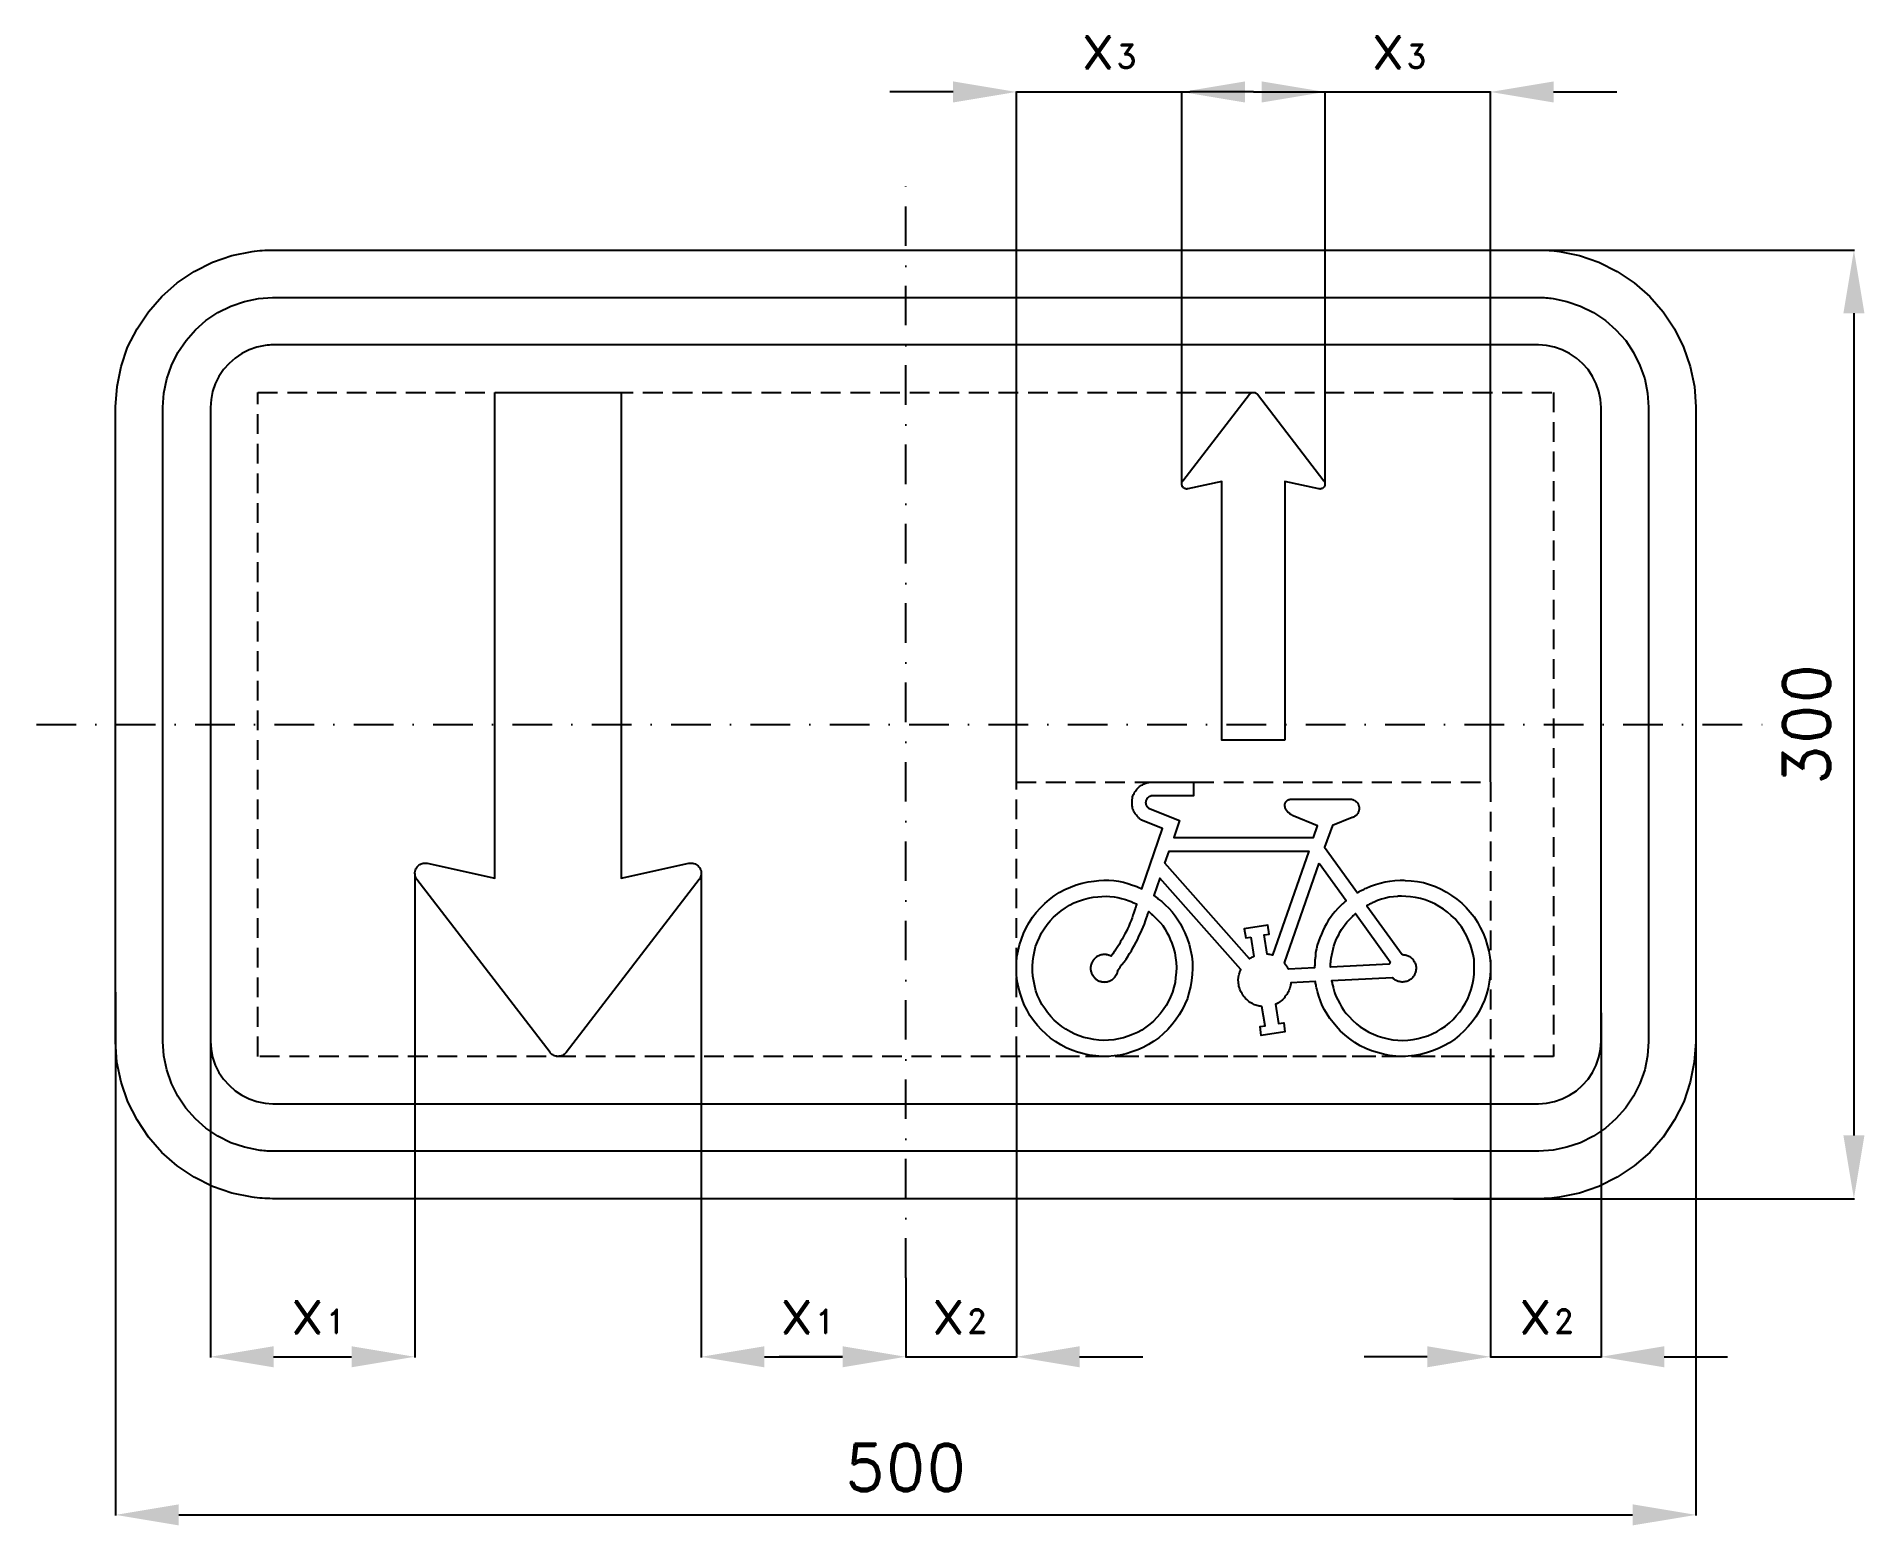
# Model space of a CAD drawing. Header units: millimetres. Extents: x -275 to 303, y -253 to 218.
import ezdxf

# ---------------------------------------------------------------- set-up
doc = ezdxf.new("R2010")
doc.units = ezdxf.units.MM
doc.header["$LTSCALE"] = 5
doc.linetypes.add('ČERCHOVANÁX2', pattern=[2, 1, -0.5, 0, -0.5])
doc.linetypes.add('ČÁRKOVANÁX2', pattern=[1.5, 1, -0.5])
doc.layers.add('Kóty', color=2, linetype='Continuous')
doc.layers.add('Značka', color=7, linetype='Continuous')
doc.styles.get("Standard").update_dxf_attribs({"font": 'romand.shx', "height": 15})
doc.dimstyles.get("Standard").update_dxf_attribs({"dimtxt": 15, "dimasz": 20, "dimexe": 0.18, "dimexo": 0.0625, "dimgap": 7.5, "dimtad": 1, "dimdec": 0, "dimzin": 0, "dimdsep": 46, "dimtxsty": 'Standard', "dimcen": 0.09, "dimadec": 0, "dimazin": 0, "dimtfac": 1, "dimtdec": 0, "dimtofl": 0, "dimtmove": 0, "dimatfit": 3, "dimfxl": 1, "dimtolj": 1, "dimtzin": 0, "dimarcsym": 0})

msp = doc.modelspace()

# ---------------------------------------------------------------- texts
at = {"layer": 'Kóty', "char_height": 15, "attachment_point": 1}
for s, insert in [('x{\\H0.5x;3}', (55.09, 222.52)), ('x{\\H0.5x;3}', (146.82, 222.52)), ('x{\\H0.5x;1}', (-195.09, -177.48)), ('x{\\H0.5x;1}', (-40.32, -177.48)), ('x{\\H0.5x;2}', (7.74, -177.48)), ('x{\\H0.5x;2}', (193.43, -177.48))]:
    msp.add_mtext_dynamic_manual_height_columns(s, width=25, gutter_width=125, heights=[0], dxfattribs=dict(at, insert=insert))

# ---------------------------------------------------------------- blocks, each defined once
blk = doc.blocks.new('*D0')
at = {"layer": 'Defpoints', "color": 0, "transparency": 16777216}
for p in [(-250, -84.68), (250, -84.68), (250, -250)]:
    blk.add_point(p, dxfattribs=at)
at = {"layer": 'Kóty', "color": 0, "lineweight": -2, "transparency": 16777216}
for p, q in [((-250, -84.74), (-250, -250.18)), ((250, -84.74), (250, -250.18)), ((-230, -250), (230, -250))]:
    blk.add_line(p, q, dxfattribs=at)
at = {"layer": 'Kóty', "color": 0, "transparency": 16777216}
for points in [[(-230, -246.67), (-230, -253.33), (-250, -250)], [(230, -246.67), (230, -253.33), (250, -250)]]:
    blk.add_solid(points, dxfattribs=at)
at = {"layer": 'Kóty', "color": 0, "transparency": 16777216, "insert": (0, -235), "char_height": 15, "attachment_point": 5}
blk.add_mtext('\\A1;500', dxfattribs=at)
blk = doc.blocks.new('*D1')
at = {"layer": 'Defpoints', "color": 0, "transparency": 16777216}
for p in [(173.22, 150), (173.22, -150), (300, -150)]:
    blk.add_point(p, dxfattribs=at)
at = {"layer": 'Kóty', "color": 0, "lineweight": -2, "transparency": 16777216}
for p, q in [((173.28, 150), (300.18, 150)), ((300, 130), (300, -130)), ((173.28, -150), (300.18, -150))]:
    blk.add_line(p, q, dxfattribs=at)
at = {"layer": 'Kóty', "color": 0, "transparency": 16777216}
for points in [[(296.67, 130), (303.33, 130), (300, 150)], [(296.67, -130), (303.33, -130), (300, -150)]]:
    blk.add_solid(points, dxfattribs=at)
at = {"layer": 'Kóty', "color": 0, "transparency": 16777216, "insert": (285, 0), "char_height": 15, "attachment_point": 5, "rotation": 90}
blk.add_mtext('\\A1;300', dxfattribs=at)

# ---------------------------------------------------------------- dimensions: what is measured, and where the dimension line sits
at = {"layer": 'Kóty'}
dim = msp.add_linear_dim(base=(300, -150), p1=(173.22, 150), p2=(173.22, -150), angle=90, dimstyle='Standard', dxfattribs=at)
dim.commit()
dim.dimension.update_dxf_attribs({"geometry": '*D1', "text_midpoint": (285, 0)})
dim = msp.add_linear_dim(base=(250, -250), p1=(-250, -84.68), p2=(250, -84.68), dimstyle='Standard', dxfattribs=at)
dim.commit()
dim.dimension.update_dxf_attribs({"geometry": '*D0', "text_midpoint": (0, -235)})

# ---------------------------------------------------------------- linework, layer by layer
at = {"layer": 'Kóty'}
for p, q in [((15, 200), (-5, 200)), ((35, -18.2), (35, 200.18)), ((87.35, 76.03), (87.35, 200.18)), ((110, 200), (90, 200)), ((110, 200), (130, 200)), ((132.66, 76.02), (132.66, 200.18)), ((185, -18.2), (185, 200.18)), ((205, 200), (225, 200)), ((-155.35, -47.11), (-155.35, -200.18)), ((-64.73, -47.11), (-64.73, -200.18)), ((-220, -77.3), (-220, -200.18)), ((220, -91.18), (220, -200.18)), ((35, -105.06), (35, -200.18)), ((185, -105.06), (185, -200.18)), ((0, -175.06), (0, -200.18)), ((0, -175.12), (0, -200.18)), ((-200, -200), (-175.35, -200)), ((-44.73, -200), (-20, -200)), ((-20, -200), (-40, -200)), ((55, -200), (75, -200)), ((165, -200), (145, -200)), ((240, -200), (260, -200))]:
    msp.add_line(p, q, dxfattribs=at)
for points in [[(35, 200), (90, 200)], [(130, 200), (185, 200)], [(0, -200), (35, -200)], [(185, -200), (220, -200)]]:
    msp.add_lwpolyline(points, dxfattribs=at)
at = {"layer": 'Kóty', "color": 6, "linetype": 'ČÁRKOVANÁX2', "ltscale": 1.25}
msp.add_lwpolyline([(35, -18.27), (185, -18.27), (185, -105), (35, -105)], close=True, dxfattribs=at)
at = {"layer": 'Kóty'}
for points in [[(15, 203.33), (15, 196.67), (35, 200)], [(107.35, 203.33), (107.35, 196.67), (87.35, 200)], [(112.66, 203.33), (112.66, 196.67), (132.66, 200)], [(205, 203.33), (205, 196.67), (185, 200)], [(-200, -196.67), (-200, -203.33), (-220, -200)], [(-175.35, -196.67), (-175.35, -203.33), (-155.35, -200)], [(-44.73, -196.67), (-44.73, -203.33), (-64.73, -200)], [(-20, -196.67), (-20, -203.33), (0, -200)], [(-20, -196.67), (-20, -203.33), (0, -200)], [(55, -196.67), (55, -203.33), (35, -200)], [(165, -196.67), (165, -203.33), (185, -200)], [(240, -196.67), (240, -203.33), (220, -200)]]:
    msp.add_solid(points, dxfattribs=at)
at = {"layer": 'Značka', "color": 6, "linetype": 'ČERCHOVANÁX2', "ltscale": 2.5}
for points in [[(0, -175), (0, 175)], [(-275, 0), (275, 0)]]:
    msp.add_lwpolyline(points, dxfattribs=at)
at = {"layer": 'Značka', "color": 5}
for points in [[(-200, -150), (-200.2, -150), (-200.4, -150, -0.03216), (-206.8, -149.55), (-213.2, -148.23), (-219.3, -146.15), (-225.1, -143.24), (-230.5, -139.64), (-235.4, -135.35), (-239.6, -130.5), (-243.2, -125.11), (-246.1, -119.33), (-248.2, -113.19), (-249.6, -106.85), (-250, -100.39), (-250, -100.2), (-250, -100), (-250, 100), (-250, 100.2), (-250, 100.39), (-249.5, 106.85), (-248.2, 113.19), (-246.2, 119.33), (-243.2, 125.11), (-239.6, 130.5), (-235.4, 135.35), (-230.5, 139.65), (-225.1, 143.24), (-219.3, 146.13), (-213.2, 148.23), (-206.8, 149.57, -0.036733), (-200.4, 150), (-200.2, 150), (-200, 150), (200, 150), (200.2, 150), (200.4, 150, -0.03216), (206.8, 149.55), (213.2, 148.23), (219.3, 146.15), (225.1, 143.24), (230.5, 139.64), (235.4, 135.35), (239.6, 130.5), (243.2, 125.11), (246.1, 119.33), (248.2, 113.19), (249.6, 106.85), (250, 100.39), (250, 100.2), (250, 100), (250, -100), (250, -100.2), (250, -100.39), (249.5, -106.85), (248.2, -113.19), (246.2, -119.33), (243.2, -125.11), (239.6, -130.5), (235.4, -135.35), (230.5, -139.65), (225.1, -143.24), (219.3, -146.13), (213.2, -148.23), (206.8, -149.57, -0.036738), (200.4, -150), (200.2, -150), (200, -150), (-200, -150)], [(-200, -135), (-200.1, -135), (-200.3, -135, -0.032139), (-204.8, -134.68), (-209.2, -133.76), (-213.5, -132.31), (-217.6, -130.26), (-221.4, -127.75), (-224.7, -124.75), (-227.8, -121.35), (-230.3, -117.58), (-232.3, -113.53), (-233.8, -109.24), (-234.7, -104.79), (-235, -100.28), (-235, -100.14), (-235, -100), (-235, 100), (-235, 100.14), (-235, 100.28), (-234.7, 104.79), (-233.8, 109.24), (-232.3, 113.53), (-230.3, 117.58), (-227.7, 121.35), (-224.7, 124.75), (-221.4, 127.75), (-217.6, 130.26), (-213.5, 132.29), (-209.2, 133.76), (-204.8, 134.7), (-200.3, 135), (-200.1, 135), (-200, 135), (200, 135), (200.1, 135), (200.3, 135, -0.032139), (204.8, 134.68), (209.2, 133.76), (213.5, 132.31), (217.6, 130.26), (221.4, 127.75), (224.7, 124.75), (227.8, 121.35), (230.3, 117.58), (232.3, 113.53), (233.8, 109.24), (234.7, 104.79), (235, 100.28), (235, 100.14), (235, 100), (235, -100), (235, -100.14), (235, -100.28), (234.7, -104.79), (233.8, -109.24), (232.3, -113.53), (230.3, -117.58), (227.7, -121.35), (224.7, -124.75), (221.4, -127.75), (217.6, -130.26), (213.5, -132.29), (209.2, -133.76), (204.8, -134.7), (200.3, -135), (200.1, -135), (200, -135), (-200, -135)], [(-200, -120), (200, -120), (200.1, -120), (200.2, -120), (202.7, -119.82), (205.3, -119.29), (207.7, -118.46), (210, -117.29), (212.2, -115.86), (214.1, -114.14), (215.9, -112.2), (217.3, -110.05), (218.5, -107.73), (219.3, -105.28), (219.8, -102.74), (220, -100.16), (220, -100.08), (220, -100), (220, 100), (220, 100.08), (220, 100.16), (219.8, 102.74), (219.3, 105.28), (218.5, 107.73), (217.3, 110.05), (215.9, 112.2), (214.1, 114.14), (212.2, 115.86), (210, 117.29), (207.7, 118.45), (205.3, 119.29), (202.7, 119.83), (200.2, 120), (200.1, 120), (200, 120), (-200, 120), (-200.1, 120), (-200.2, 120, 0.032114), (-202.7, 119.82), (-205.3, 119.29), (-207.7, 118.46), (-210, 117.29), (-212.2, 115.86), (-214.1, 114.14), (-215.9, 112.2), (-217.3, 110.05), (-218.5, 107.73), (-219.3, 105.28), (-219.8, 102.74), (-220, 100.16), (-220, 100.08), (-220, 100), (-220, -100), (-220, -100.08), (-220, -100.16), (-219.8, -102.74), (-219.3, -105.28), (-218.5, -107.73), (-217.3, -110.05), (-215.9, -112.2), (-214.1, -114.14), (-212.2, -115.86), (-210, -117.29), (-207.7, -118.45), (-205.3, -119.29), (-202.7, -119.83), (-200.2, -120), (-200.1, -120), (-200, -120)], [(-130, 105), (-90, 105), (-90, -48.65), (-68.58, -43.94), (-68.43, -43.91, -0.009986), (-68.27, -43.88, -0.052061), (-67.65, -43.87, -0.052192), (-67.03, -43.98, -0.064974), (-66.31, -44.27, -0.064906), (-65.69, -44.74, -0.064728), (-65.19, -45.34, -0.06468), (-64.86, -46.05, -0.06434), (-64.7, -46.81, -0.063084), (-64.74, -47.59, -0.052238), (-64.9, -48.2, -0.057007), (-65.18, -48.76), (-65.27, -48.89), (-65.36, -49.01), (-107.46, -103.75), (-107.56, -103.86), (-107.65, -103.97, -0.048752), (-108.08, -104.37, -0.048795), (-108.59, -104.67, -0.060747), (-109.27, -104.92, -0.060974), (-110, -105, -0.060662), (-110.73, -104.92, -0.059091), (-111.41, -104.67, -0.048866), (-111.92, -104.37, -0.05341), (-112.35, -103.97), (-112.44, -103.86), (-112.54, -103.75), (-154.64, -49.01), (-154.73, -48.89), (-154.82, -48.76, -0.052047), (-155.1, -48.2, -0.052182), (-155.26, -47.59, -0.064965), (-155.3, -46.81, -0.064903), (-155.14, -46.05, -0.064729), (-154.81, -45.34, -0.064612), (-154.31, -44.74, -0.064247), (-153.69, -44.28, -0.063075), (-152.97, -43.98, -0.052287), (-152.35, -43.86, -0.056953), (-151.73, -43.88), (-151.57, -43.91), (-151.42, -43.94), (-130, -48.65), (-130, 105)], [(120, -5), (100, -5), (100, 76.82), (89.29, 74.47), (89.22, 74.45, -0.009986), (89.14, 74.44, -0.052061), (88.83, 74.43, -0.052192), (88.52, 74.49, -0.064974), (88.16, 74.64, -0.064906), (87.85, 74.87, -0.064728), (87.6, 75.17, -0.06468), (87.43, 75.53, -0.06434), (87.35, 75.91, -0.063084), (87.37, 76.3, -0.052238), (87.45, 76.6, -0.057007), (87.59, 76.88), (87.63, 76.94), (87.68, 77.01), (108.73, 104.38), (108.78, 104.43), (108.83, 104.49, -0.048752), (109.04, 104.68, -0.048795), (109.29, 104.84, -0.060747), (109.64, 104.96, -0.060974), (110, 105, -0.060662), (110.36, 104.96, -0.059091), (110.71, 104.84, -0.048866), (110.96, 104.68, -0.05341), (111.18, 104.49), (111.22, 104.43), (111.27, 104.38), (132.32, 77.01), (132.37, 76.94), (132.41, 76.88, -0.052047), (132.55, 76.6, -0.052182), (132.63, 76.3, -0.064965), (132.65, 75.91, -0.064903), (132.57, 75.53, -0.064729), (132.41, 75.17, -0.064612), (132.16, 74.87, -0.064247), (131.85, 74.64, -0.063075), (131.49, 74.49, -0.052287), (131.18, 74.43, -0.056953), (130.87, 74.44), (130.79, 74.45), (130.71, 74.47), (120, 76.82), (120, -5)], [(141.1, -23.7), (141.2, -23.73), (141.4, -23.76), (141.4, -23.77), (141.4, -23.78), (141.5, -23.81), (141.6, -23.85), (141.7, -23.9), (141.9, -23.95), (142, -24.02), (142.1, -24.09), (142.2, -24.16), (142.3, -24.24), (142.5, -24.35), (142.6, -24.46), (142.7, -24.59), (142.8, -24.72), (142.9, -24.85), (143, -25), (143.1, -25.15), (143.2, -25.3), (143.3, -25.46), (143.3, -25.62), (143.4, -25.78), (143.4, -25.95), (143.5, -26.12), (143.5, -26.29), (143.5, -26.46), (143.5, -26.64), (143.5, -26.87), (143.4, -27.1), (143.4, -27.33), (143.3, -27.55), (143.2, -27.77), (143.1, -27.98), (143, -28.18), (142.8, -28.37), (142.7, -28.52), (142.6, -28.67), (142.5, -28.8), (142.3, -28.93), (142.2, -29.05), (142, -29.16), (141.9, -29.23), (141.8, -29.31), (141.7, -29.32), (141.7, -29.34), (141.5, -29.42), (141.3, -29.49), (135, -31.93), (132.5, -38.86), (142.9, -53.23), (143, -53.19), (143.1, -53.16), (143.3, -53.01), (143.6, -52.86), (143.9, -52.67), (144.3, -52.48), (144.6, -52.3), (145, -52.12), (145.3, -51.95), (145.7, -51.78), (147.1, -51.15), (148.6, -50.62), (150.1, -50.17), (151.7, -49.82), (153.2, -49.55), (154.8, -49.38), (156.4, -49.31, -0.011257), (158, -49.33), (159.9, -49.44), (161.9, -49.68), (163.8, -50.06), (165.7, -50.61), (167.6, -51.27), (169.4, -52.09), (171.1, -53.04), (172.7, -54.11), (174.4, -55.26), (175.9, -56.51), (177.3, -57.87), (178.6, -59.35), (179.8, -60.91), (180.9, -62.56), (181.8, -64.29), (182.7, -66.08), (183.4, -67.91), (184, -69.78), (184.5, -71.69), (184.8, -73.64), (185, -75.61), (185, -77.58), (184.9, -79.54), (184.6, -81.5), (184.3, -83.44), (183.8, -85.34), (183.1, -87.21), (182.3, -89.02), (181.4, -90.78), (180.4, -92.45), (179.2, -94.04), (178, -95.56), (176.6, -97), (175.2, -98.34), (173.7, -99.58), (172, -100.69), (170.3, -101.68), (168.6, -102.54), (166.7, -103.26), (164.8, -103.86), (162.9, -104.36), (161, -104.72), (159, -104.94), (157.1, -105), (155.1, -104.93), (153.1, -104.7), (151.2, -104.33), (149.3, -103.82), (147.4, -103.21), (145.6, -102.48), (143.8, -101.61), (142.1, -100.6), (140.5, -99.48), (139, -98.24), (137.5, -96.89), (136.2, -95.44), (135.2, -94.23), (134.2, -92.97), (133.3, -91.65), (132.5, -90.28), (131.8, -88.88), (131.2, -87.43), (130.7, -85.94), (130.3, -84.43), (130.2, -84.05), (130.1, -83.66), (130, -83.28), (129.9, -82.89), (129.9, -82.51), (129.8, -82.12), (129.7, -81.81), (129.7, -81.5), (129.7, -81.43), (129.6, -81.35), (121.8, -81.74), (121.8, -82.17), (121.8, -82.2), (121.8, -82.22), (121.7, -82.3), (121.7, -82.39), (121.7, -82.5), (121.7, -82.61), (121.6, -83.03), (121.5, -83.45), (121.3, -83.86), (121.2, -84.27), (121, -84.67), (120.8, -85.05), (120.6, -85.43), (120.3, -85.79), (120, -86.14), (119.8, -86.48), (119.5, -86.81), (119.2, -87.12), (118.8, -87.4), (118.5, -87.66), (118.1, -87.91), (117.7, -88.13), (117.6, -88.18), (117.6, -88.23), (117.5, -88.27), (117.4, -88.31), (117.4, -88.32), (117.4, -88.33), (117, -88.53), (117.9, -94.63), (119.6, -94.37), (120, -97.22), (112.5, -98.42), (112.1, -95.57), (113.7, -95.31), (112.7, -89.22), (112.3, -89.16), (111.9, -89.1), (111.8, -89.08), (111.8, -89.07), (111.5, -89), (111.1, -88.91), (110.8, -88.79), (110.4, -88.65), (110, -88.5), (109.7, -88.32), (109.4, -88.13), (109, -87.92), (108.6, -87.64), (108.2, -87.34), (107.9, -87.02), (107.5, -86.67), (107.2, -86.31), (106.9, -85.92), (106.6, -85.52), (106.4, -85.1), (106.1, -84.67), (105.9, -84.22), (105.7, -83.77), (105.6, -83.3), (105.4, -82.83), (105.4, -82.34), (105.3, -81.86), (105.3, -81.37), (105.2, -80.97), (105.2, -80.58), (105.3, -80.19), (105.3, -79.8), (105.4, -79.41), (105.5, -79.03), (105.6, -78.65), (105.7, -78.28), (105.7, -78.19), (105.8, -78.1), (105.8, -78), (105.8, -77.91), (105.9, -77.82), (105.9, -77.73), (105.9, -77.66), (106, -77.59), (106, -77.57), (106, -77.55), (80.4, -48.66), (78.5, -54.16), (79.8, -55.09), (79.8, -55.13), (79.9, -55.18), (80.1, -55.37), (80.4, -55.56), (80.7, -55.8), (81, -56.05), (82.1, -57.07), (83.2, -58.16), (84.3, -59.31), (85.2, -60.53), (86.1, -61.8), (86.9, -63.12), (87.6, -64.5), (88.3, -65.91), (89, -67.7), (89.7, -69.54), (90.1, -71.41), (90.5, -73.32), (90.7, -75.25), (90.7, -77.19), (90.6, -79.12), (90.4, -81.05), (90.1, -82.96), (89.6, -84.85), (89.1, -86.69), (88.3, -88.49), (87.5, -90.24), (86.5, -91.9), (85.4, -93.5), (84.2, -95.01), (82.9, -96.47), (81.5, -97.83), (80.1, -99.09), (78.5, -100.23), (76.8, -101.26), (75.1, -102.16), (73.4, -102.93), (71.5, -103.59), (69.7, -104.14), (67.8, -104.57), (65.9, -104.86), (63.9, -105), (62, -105.01), (60.1, -104.87), (58.1, -104.59), (56.3, -104.17), (54.4, -103.67), (52.6, -103.03), (50.8, -102.27), (49.1, -101.36), (47.4, -100.34), (45.8, -99.2), (44.4, -97.95), (43, -96.6), (41.7, -95.18), (40.4, -93.67), (39.3, -92.09), (38.4, -90.41), (37.5, -88.68), (36.8, -86.88), (36.2, -85.04), (35.7, -83.15), (35.3, -81.25), (35.1, -79.33), (35, -77.4), (35, -75.46), (35.2, -73.53), (35.6, -71.62), (36, -69.74), (36.6, -67.9), (37.3, -66.09), (38.1, -64.33), (39.1, -62.63), (40.1, -61.01), (41.3, -59.47), (42.6, -58.03), (44, -56.68), (45.5, -55.43), (47, -54.27), (48.6, -53.21), (50.3, -52.27), (52.1, -51.46), (53.9, -50.77), (55.8, -50.23), (57.7, -49.82), (59.6, -49.54), (61.1, -49.37), (62.7, -49.29, -0.016811), (64.3, -49.31), (65.8, -49.42), (67.3, -49.62), (68.9, -49.93), (70.3, -50.33), (71.8, -50.82), (72.2, -50.95), (72.5, -51.09), (72.8, -51.2), (73.1, -51.32), (73.2, -51.35), (73.3, -51.37), (74.7, -51.98), (81.2, -32.92), (74.6, -30.25), (74.4, -30.07), (74.1, -29.88), (74, -29.84), (74, -29.8), (73.8, -29.64), (73.6, -29.47), (73.4, -29.25), (73.2, -29.01), (73, -28.76), (72.8, -28.51), (72.6, -28.24), (72.4, -27.96), (72.2, -27.61), (72.1, -27.25), (71.9, -26.88), (71.8, -26.5), (71.7, -26.11), (71.6, -25.71), (71.6, -25.32), (71.6, -24.92), (71.6, -24.52), (71.6, -24.12), (71.6, -23.72), (71.7, -23.33), (71.8, -22.94), (71.9, -22.56), (72.1, -22.19), (72.3, -21.83), (72.4, -21.48), (72.7, -21.13), (72.9, -20.81), (73.1, -20.5), (73.4, -20.2), (73.7, -19.92), (74, -19.66), (74.3, -19.42), (74.6, -19.24), (74.9, -19.07), (75.1, -18.92), (75.4, -18.78), (75.7, -18.65), (76, -18.55), (76.3, -18.48), (76.5, -18.41), (76.6, -18.4), (76.6, -18.39), (76.9, -18.33), (77.3, -18.28), (91, -18.28), (91, -22.61), (77.9, -22.61), (77.8, -22.62), (77.7, -22.64), (77.6, -22.65), (77.6, -22.65), (77.5, -22.67), (77.5, -22.69), (77.4, -22.72), (77.3, -22.76), (77.2, -22.8), (77.1, -22.85), (77, -22.9), (76.9, -22.95), (76.8, -23.03), (76.7, -23.11), (76.6, -23.19), (76.5, -23.29), (76.4, -23.38), (76.3, -23.49), (76.3, -23.6), (76.2, -23.71), (76.2, -23.82), (76.1, -23.94), (76.1, -24.06), (76, -24.19), (76, -24.31), (76, -24.44), (76, -24.57), (75.9, -24.7), (75.9, -24.83), (76, -24.96), (76, -25.09), (76, -25.21), (76, -25.34), (76.1, -25.46), (76.1, -25.58), (76.2, -25.7), (76.2, -25.79), (76.3, -25.88), (76.3, -25.97), (76.4, -26.05), (76.5, -26.13), (76.5, -26.21), (76.6, -26.26), (76.7, -26.32), (76.7, -26.33), (76.7, -26.35), (76.8, -26.41), (76.8, -26.47), (86.6, -30.45), (84.8, -35.79), (129, -35.79), (130.3, -32.11), (122.6, -28.94), (122.5, -28.86), (122.3, -28.78), (122.2, -28.76), (122.2, -28.74), (122.1, -28.66), (121.9, -28.58), (121.8, -28.47), (121.6, -28.36), (121.5, -28.23), (121.3, -28.1), (121.2, -27.96), (121, -27.82), (120.9, -27.63), (120.7, -27.44), (120.6, -27.24), (120.4, -27.03), (120.3, -26.82), (120.2, -26.59), (120.1, -26.36), (120.1, -26.12), (120, -25.99), (120, -25.86), (120, -25.72), (120, -25.59), (120, -25.45), (120, -25.32), (120, -25.19), (120.1, -25.06), (120.1, -24.93), (120.1, -24.8), (120.2, -24.68), (120.3, -24.57), (120.3, -24.45), (120.4, -24.35), (120.5, -24.25), (120.6, -24.16), (120.7, -24.09), (120.8, -24.02), (120.9, -23.96), (121, -23.9), (121.1, -23.86), (121.2, -23.81), (121.2, -23.78), (121.3, -23.76), (121.3, -23.75), (121.4, -23.75), (121.5, -23.72), (121.6, -23.7), (141.1, -23.7)], [(157.1, -72.82), (157.3, -72.83), (157.3, -72.83), (157.3, -72.83), (157.4, -72.83), (157.4, -72.83), (157.5, -72.84), (157.6, -72.84), (157.8, -72.87), (158, -72.91), (158.3, -72.97), (158.5, -73.04), (158.7, -73.12), (159, -73.22), (159.2, -73.33), (159.4, -73.46), (159.7, -73.63), (159.9, -73.81), (160.1, -74.01), (160.4, -74.23), (160.6, -74.47), (160.7, -74.72), (160.9, -74.98), (161, -75.26), (161.2, -75.54), (161.3, -75.82), (161.4, -76.12), (161.4, -76.42), (161.5, -76.73), (161.5, -77.04), (161.5, -77.34), (161.4, -77.65), (161.4, -77.95), (161.3, -78.26), (161.3, -78.55), (161.1, -78.84), (161, -79.12), (160.9, -79.39), (160.7, -79.64), (160.5, -79.89), (160.3, -80.12), (160.1, -80.34), (159.9, -80.55), (159.6, -80.73), (159.4, -80.89), (159.1, -81.04), (158.8, -81.16), (158.5, -81.27), (158.2, -81.36), (157.9, -81.43), (157.6, -81.47), (157.3, -81.49), (157, -81.5), (156.7, -81.47), (156.4, -81.43), (156.1, -81.36), (155.8, -81.3), (155.6, -81.22), (155.4, -81.13), (155.2, -81.02), (154.9, -80.9), (154.7, -80.77), (154.6, -80.66), (154.4, -80.53), (154.4, -80.5), (154.3, -80.47), (154.2, -80.3), (154, -80.13), (134.7, -81.1), (134.7, -81.16), (134.8, -81.22), (134.8, -81.47), (134.9, -81.72), (134.9, -82.03), (135, -82.34), (135.1, -82.65), (135.2, -82.96), (135.2, -83.27), (135.3, -83.58), (135.7, -84.8), (136.1, -85.99), (136.7, -87.15), (137.3, -88.28), (137.9, -89.38), (138.6, -90.44), (139.4, -91.45), (140.3, -92.42), (141.4, -93.58), (142.6, -94.66), (143.8, -95.65), (145.2, -96.54), (146.5, -97.33), (148, -98.01), (149.5, -98.58), (151, -99.05), (152.6, -99.44), (154.1, -99.73), (155.7, -99.89), (157.3, -99.93), (158.9, -99.87), (160.5, -99.67), (162.1, -99.36), (163.6, -98.94), (165.2, -98.45), (166.6, -97.85), (168.1, -97.14), (169.4, -96.33), (170.8, -95.42), (172, -94.41), (173.2, -93.32), (174.2, -92.14), (175.3, -90.91), (176.2, -89.61), (177, -88.25), (177.8, -86.83), (178.4, -85.36), (178.9, -83.84), (179.3, -82.3), (179.6, -80.72), (179.8, -79.14), (179.9, -77.54), (179.9, -75.94), (179.8, -74.35), (179.5, -72.77), (179.1, -71.21), (178.7, -69.69), (178.1, -68.2), (177.4, -66.75), (176.6, -65.34), (175.8, -64), (174.8, -62.72), (173.8, -61.52), (172.6, -60.4), (171.4, -59.37), (170.1, -58.43), (168.8, -57.55), (167.4, -56.77), (165.9, -56.1), (164.4, -55.54), (162.9, -55.08), (161.3, -54.74), (159.7, -54.52), (158.2, -54.4), (156.9, -54.36, 0.015545), (155.6, -54.39), (154.3, -54.5), (153, -54.69), (151.8, -54.95), (150.5, -55.29), (149.3, -55.72), (148.2, -56.22), (147.9, -56.35), (147.6, -56.48), (147.3, -56.62), (147, -56.76), (146.7, -56.91), (146.5, -57.06), (146.2, -57.17), (146, -57.29), (145.9, -57.32), (145.9, -57.35), (157.1, -72.82)]]:
    msp.add_lwpolyline(points, format="xyb", dxfattribs=at)
at = {"layer": 'Značka', "color": 6, "linetype": 'ČÁRKOVANÁX2', "ltscale": 1.25}
msp.add_lwpolyline([(-205, -105), (-205, 105), (205, 105), (205, -105), (-205, -105)], dxfattribs=at)
at = {"layer": 'Značka', "color": 5}
for points in [[(109.2, -67.28), (110.1, -73.38), (110.1, -73.41), (110, -73.44), (109.7, -73.58), (109.4, -73.74), (109.2, -73.9), (108.9, -74.07), (108.8, -74.12), (108.8, -74.16), (82, -43.94), (83.3, -40.12), (127.5, -40.12), (116, -73.02), (116, -73), (115.9, -72.98), (115.6, -72.89), (115.2, -72.82), (114.9, -72.75), (114.6, -72.71), (114.5, -72.7), (114.4, -72.69), (113.4, -66.59), (115, -66.33), (114.6, -63.48), (107.1, -64.68), (107.6, -67.54), (109.2, -67.28)], [(130.8, -43.86), (139.4, -55.73), (139.3, -55.77), (139.3, -55.81), (139.1, -55.98), (138.9, -56.13), (138.7, -56.34), (138.5, -56.54), (138.2, -56.74), (138, -56.95), (137.8, -57.16), (137.6, -57.37), (136.7, -58.23), (135.9, -59.13), (135.1, -60.07), (134.4, -61.05), (133.7, -62.06), (133.1, -63.1), (132.5, -64.17), (132, -65.26), (131.5, -66.37), (131, -67.5), (130.6, -68.65), (130.2, -69.82), (130, -71), (129.7, -72.19), (129.6, -73.39), (129.4, -74.6), (129.4, -74.9), (129.4, -75.2), (129.4, -75.51), (129.4, -75.81), (129.4, -76.12), (129.3, -76.42), (129.3, -76.66), (129.3, -76.9), (129.3, -76.96), (129.3, -77.02), (121.1, -77.44), (121, -77.33), (121, -77.22), (121, -77.2), (121, -77.18), (120.9, -77.1), (120.9, -77.01), (120.8, -76.91), (120.8, -76.81), (120.7, -76.7), (120.6, -76.6), (120.6, -76.5), (120.5, -76.4), (120.4, -76.3), (120.4, -76.2), (120.3, -76.1), (120.2, -76.01), (120.2, -75.91), (120.1, -75.82), (120, -75.74), (120, -75.67), (120, -75.65), (119.9, -75.63), (119.9, -75.54), (119.8, -75.45), (130.8, -43.86)], [(64.5, -73.13), (64.5, -73.11), (64.4, -73.09), (64.3, -73.02), (64.1, -72.96), (63.9, -72.91), (63.7, -72.87), (63.6, -72.86), (63.6, -72.85), (63.5, -72.84), (63.5, -72.83), (63.3, -72.81), (63.1, -72.8), (62.9, -72.79), (62.7, -72.8), (62.7, -72.8), (62.6, -72.81), (62.5, -72.81), (62.5, -72.81), (62.2, -72.84), (62, -72.88), (61.8, -72.93), (61.5, -73), (61.5, -73.02), (61.4, -73.04), (61.3, -73.07), (61.3, -73.09), (61.1, -73.18), (60.8, -73.29), (60.6, -73.41), (60.4, -73.55), (60.4, -73.59), (60.3, -73.62), (60.3, -73.66), (60.2, -73.69), (60, -73.85), (59.8, -74.01), (59.7, -74.19), (59.5, -74.37), (59.5, -74.42), (59.4, -74.47), (59.4, -74.52), (59.4, -74.57), (59.2, -74.77), (59.1, -74.98), (59, -75.2), (58.9, -75.43), (58.9, -75.49), (58.8, -75.54), (58.8, -75.6), (58.8, -75.66), (58.7, -75.89), (58.6, -76.13), (58.6, -76.37), (58.6, -76.61), (58.5, -76.67), (58.5, -76.74), (58.5, -76.8), (58.5, -76.86), (58.5, -77.1), (58.5, -77.35), (58.5, -77.6), (58.6, -77.84), (58.6, -77.9), (58.6, -77.96), (58.6, -78.02), (58.6, -78.08), (58.7, -78.32), (58.8, -78.56), (58.8, -78.79), (58.9, -79.01), (59, -79.07), (59, -79.12), (59, -79.18), (59.1, -79.23), (59.2, -79.44), (59.3, -79.65), (59.5, -79.85), (59.6, -80.03), (59.7, -80.08), (59.7, -80.12), (59.8, -80.16), (59.8, -80.21), (60, -80.38), (60.2, -80.54), (60.4, -80.69), (60.6, -80.82), (60.6, -80.86), (60.7, -80.89), (60.7, -80.92), (60.8, -80.95), (61, -81.06), (61.2, -81.16), (61.5, -81.24), (61.7, -81.31), (61.8, -81.33), (61.8, -81.34), (61.9, -81.36), (61.9, -81.37), (62.2, -81.42), (62.4, -81.45), (62.7, -81.47), (62.9, -81.48), (63, -81.47), (63, -81.47), (63.1, -81.47), (63.2, -81.47), (63.4, -81.44), (63.7, -81.4), (63.9, -81.35), (64.1, -81.28), (64.2, -81.26), (64.3, -81.24), (64.3, -81.22), (64.4, -81.2), (64.6, -81.11), (64.8, -81.01), (65, -80.89), (65.2, -80.76), (65.3, -80.73), (65.4, -80.69), (65.4, -80.66), (65.5, -80.62), (65.6, -80.47), (65.8, -80.3), (66, -80.13), (66.2, -79.94), (66.2, -79.9), (66.2, -79.85), (66.3, -79.81), (66.3, -79.77), (66.4, -79.61), (66.5, -79.45), (66.6, -79.28), (66.7, -79.1), (66.8, -79.06), (66.8, -79.02), (66.8, -78.97), (66.8, -78.93), (66.9, -78.75), (67, -78.56), (67, -78.37), (67.1, -78.18), (67.1, -78.14), (67.1, -78.09), (67.1, -78.08), (67.1, -78.06), (67.1, -78.02), (67.1, -77.97), (67.1, -77.92), (67.1, -77.87), (67.1, -77.86), (67.1, -77.85), (67.1, -77.83), (67.1, -77.82), (67.1, -77.77), (67.2, -77.73), (67.2, -77.68), (67.2, -77.63), (67.2, -77.62), (67.2, -77.6), (67.8, -76.78), (67.8, -76.74), (67.9, -76.69), (68, -76.53), (68.1, -76.36), (68.3, -76.15), (68.4, -75.94), (69.1, -75.1), (69.7, -74.25), (70.3, -73.38), (70.8, -72.5), (71.4, -71.61), (71.9, -70.7), (72.4, -69.79), (72.9, -68.87), (73.4, -67.93), (73.8, -67), (74.3, -66.05), (74.7, -65.1), (75.1, -64.13), (75.5, -63.16), (75.9, -62.18), (76.2, -61.2), (76.3, -60.95), (76.4, -60.7), (76.5, -60.45), (76.5, -60.2), (76.6, -59.95), (76.7, -59.7), (76.8, -59.51), (76.8, -59.31), (76.8, -59.26), (76.9, -59.21), (77.8, -60.02), (77.9, -60.06), (77.9, -60.1), (78.1, -60.27), (78.3, -60.43), (78.5, -60.65), (78.7, -60.86), (79.6, -61.74), (80.5, -62.67), (81.3, -63.65), (82, -64.69), (82.6, -65.77), (83.2, -66.9), (83.7, -68.05), (84.2, -69.23), (84.7, -70.73), (85.1, -72.25), (85.4, -73.8), (85.6, -75.36), (85.7, -76.94), (85.6, -78.51), (85.4, -80.07), (85.2, -81.62), (84.8, -83.16), (84.4, -84.67), (83.8, -86.14), (83.1, -87.56), (82.4, -88.94), (81.5, -90.25), (80.5, -91.5), (79.5, -92.68), (78.4, -93.81), (77.2, -94.85), (76, -95.81), (74.7, -96.67), (73.3, -97.44), (71.8, -98.1), (70.4, -98.65), (68.9, -99.11), (67.3, -99.48), (65.8, -99.76), (64.2, -99.92), (62.6, -99.95), (61.1, -99.89), (59.5, -99.7), (58, -99.39), (56.4, -98.99), (54.9, -98.5), (53.5, -97.92), (52.1, -97.23), (50.7, -96.44), (49.4, -95.55), (48.2, -94.57), (47, -93.5), (45.9, -92.36), (44.9, -91.16), (44, -89.89), (43.1, -88.56), (42.4, -87.17), (41.7, -85.73), (41.2, -84.25), (40.8, -82.74), (40.5, -81.19), (40.2, -79.63), (40.1, -78.07), (40.1, -76.49), (40.2, -74.92), (40.4, -73.36), (40.7, -71.82), (41.1, -70.3), (41.7, -68.82), (42.3, -67.37), (43, -65.97), (43.8, -64.62), (44.7, -63.33), (45.7, -62.11), (46.8, -60.97), (48, -59.92), (49.2, -58.94), (50.5, -58.03), (51.8, -57.2), (53.2, -56.48), (54.7, -55.86), (56.2, -55.35), (57.7, -54.95), (59.3, -54.67), (60.8, -54.49), (62.1, -54.4), (63.4, -54.38), (64.6, -54.43), (65.9, -54.57), (67.1, -54.77), (68.3, -55.04), (69.5, -55.38), (70.7, -55.8), (71, -55.92), (71.3, -56.04), (71.5, -56.13), (71.8, -56.23), (71.8, -56.26), (71.9, -56.28), (73, -56.8), (73, -56.85), (73, -56.89), (73, -57.07), (72.9, -57.24), (72.8, -57.47), (72.8, -57.69), (72.7, -57.91), (72.6, -58.13), (72.6, -58.35), (72.5, -58.57), (72.2, -59.46), (71.9, -60.33), (71.6, -61.2), (71.3, -62.06), (70.9, -62.92), (70.6, -63.77), (70.2, -64.61), (69.8, -65.44), (69.3, -66.27), (68.9, -67.09), (68.5, -67.91), (68, -68.71), (67.6, -69.51), (67.1, -70.3), (66.7, -70.92), (66.3, -71.53), (66.2, -71.69), (66, -71.84), (65.5, -72.6), (65, -73.35), (64.8, -73.24), (64.5, -73.13)], [(153.3, -75.07), (153.3, -75.11), (153.3, -75.15), (153.2, -75.3), (153.2, -75.45), (153.1, -75.6), (153, -75.76), (153, -75.8), (153, -75.84), (134.4, -76.77), (134.4, -76.72), (134.4, -76.68), (134.4, -76.48), (134.4, -76.29), (134.4, -76.05), (134.4, -75.81), (134.4, -75.57), (134.5, -75.33), (134.5, -75.09), (134.5, -74.85), (134.6, -73.89), (134.8, -72.94), (135, -72), (135.2, -71.07), (135.5, -70.14), (135.8, -69.23), (136.1, -68.34), (136.5, -67.45), (137, -66.58), (137.4, -65.73), (137.9, -64.89), (138.4, -64.09), (139, -63.31), (139.6, -62.56), (140.3, -61.85), (140.9, -61.16), (141.1, -60.99), (141.3, -60.82), (141.5, -60.66), (141.6, -60.49), (141.8, -60.33), (142, -60.17), (142.1, -60.04), (142.3, -59.91), (142.3, -59.88), (142.3, -59.85), (153.3, -75.07)]]:
    msp.add_lwpolyline(points, dxfattribs=at)

msp.set_redraw_order([(e.dxf.handle, doc.entitydb.next_handle()) for e in msp.query("TEXT MTEXT ATTDEF DIMENSION ARC_DIMENSION")])  # texts and dimensions are drawn at this point

doc.saveas('drawing.dxf')
